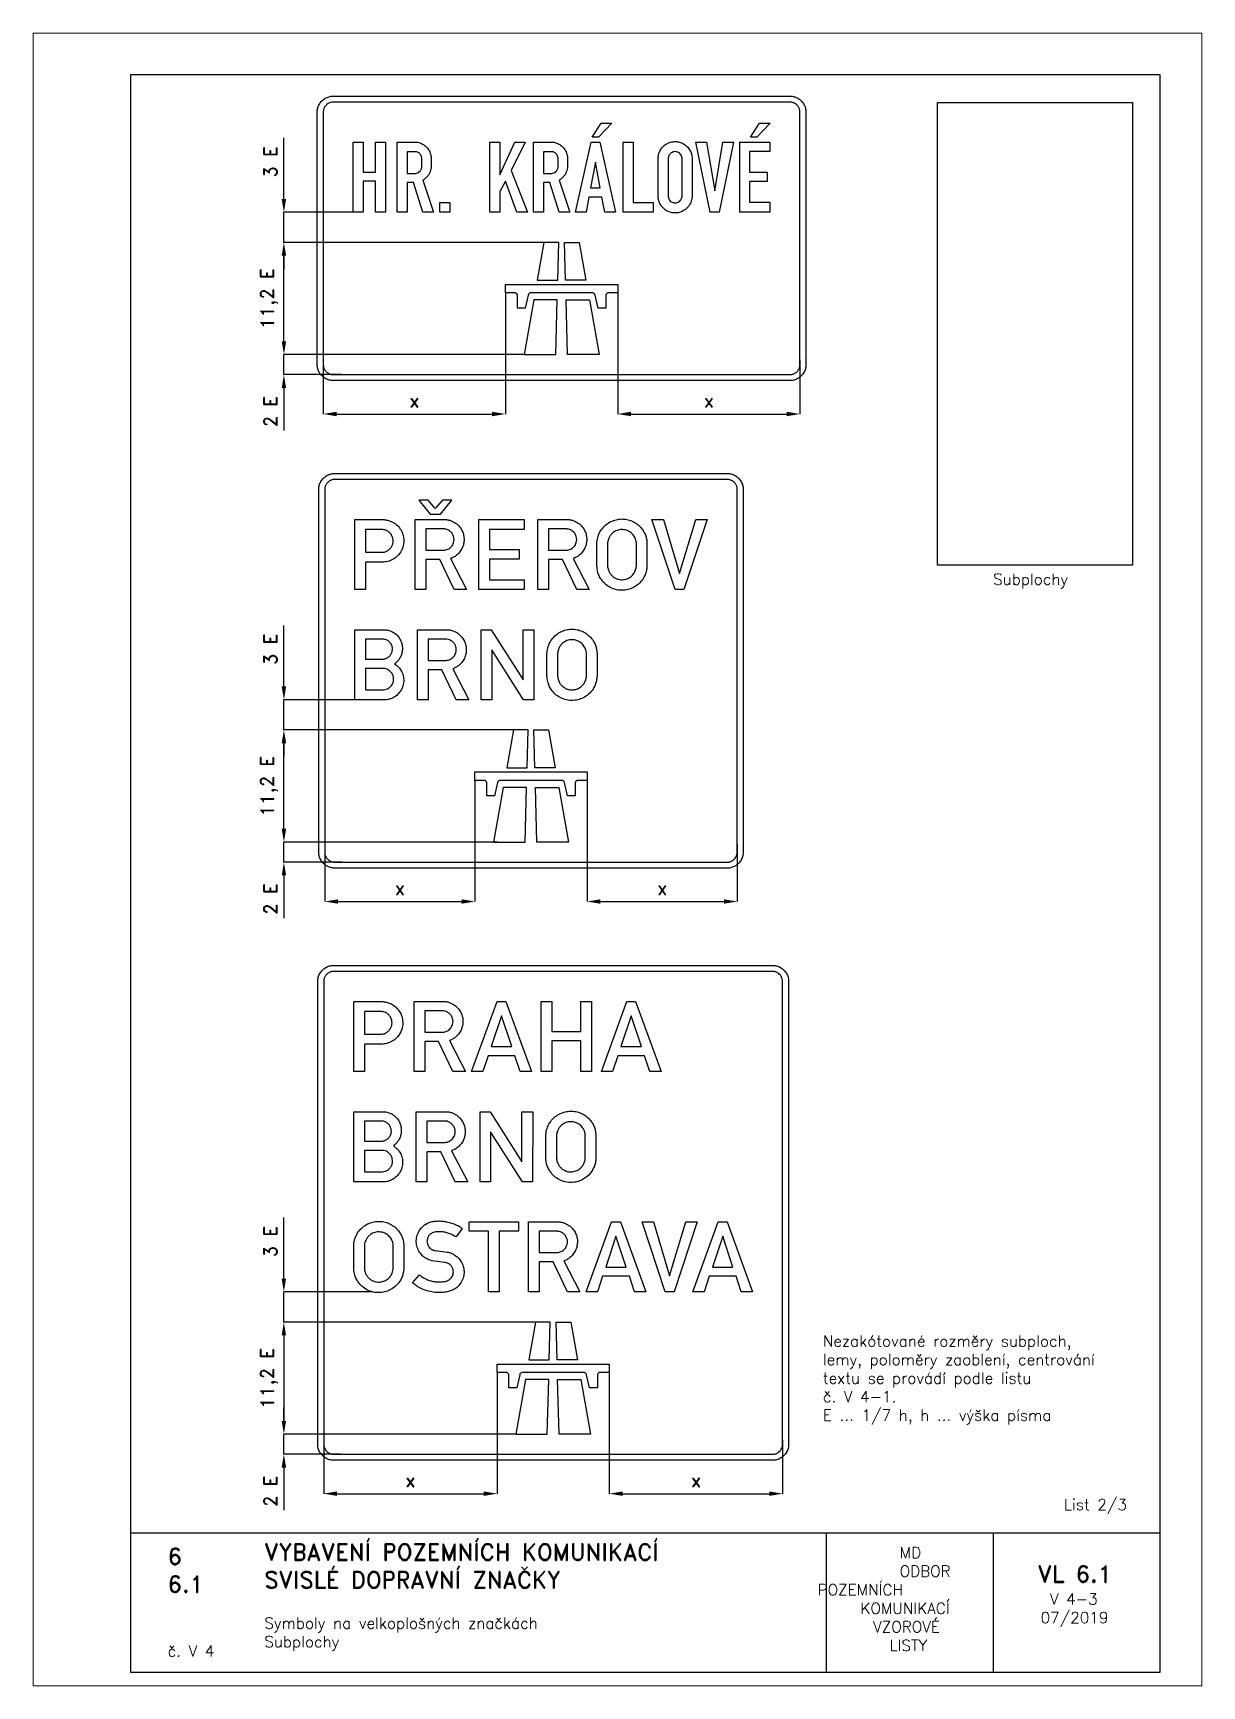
# Paper-space layout 'V4-3-Subplochy-dálnice-2' of a CAD drawing. Header units: millimetres. Extents: x 0 to 210, y 0 to 297.
# The model-space entities are those that its viewports show. They can reach past a viewport. Long polylines and large blocks are cut down to what shows.
import ezdxf

# ---------------------------------------------------------------- set-up
doc = ezdxf.new("R2010")
doc.units = ezdxf.units.MM
doc.header["$LTSCALE"] = 5
for name, color, linetype in [('Kóty', 2, 'Continuous'), ('Rozpiska', 7, 'Continuous'), ('Značka', 7, 'Continuous')]:
    doc.layers.add(name, color=color, linetype=linetype)
doc.layers.add('Rámeček', color=6, linetype='Continuous', plot=False)
doc.styles.get("Standard").update_dxf_attribs({"font": 'romand.shx', "height": 60})
doc.dimstyles.get("Standard").update_dxf_attribs({"dimtxt": 60, "dimasz": 60, "dimexe": 0.18, "dimexo": 0.0625, "dimgap": 30, "dimtad": 1, "dimdec": 0, "dimzin": 0, "dimdsep": 46, "dimtxsty": 'Standard', "dimcen": 0.09, "dimadec": 0, "dimazin": 0, "dimtfac": 1, "dimtdec": 0, "dimtofl": 0, "dimtmove": 0, "dimatfit": 3, "dimfxl": 1, "dimtolj": 1, "dimtzin": 0, "dimarcsym": 0})
picture_1 = doc.add_image_def('image2.png', size_in_pixel=(414, 982))

psp = doc.layouts.new('V4-3-Subplochy-dálnice-2')

# ---------------------------------------------------------------- texts
at = {"layer": 'Rozpiska', "color": 7, "attachment_point": 1}
for s, width, heights, insert, char_height in [('Subplochy', 16.1319, [0], (172.5, 199.86), 2), ('{\\C256;Nezakótované rozměry subploch, \\Plemy, poloměry zaoblení, centrování\\H1.83333x; \\H0.54545x;\\Ptextu se provádí podle listu\\H1.55556x; \\H0.64286x;\\Pč. V 4-1.\\H1.64815x; \\H0.60674x;\\P\\pt162;}E ... 1/7 h, h ... výška písma{\\H1.80776x; }', 60.0579, [0], (141.9, 62.98), 2), ('List 2/3', 13.9221, [0], (185.21, 33.59), 2), ('6', 149.0422, [0], (24.17, 24.77), 3), ('{\\C6;VYBAVENÍ POZEMNÍCH KOMUNIKACÍ\\P}SVISLÉ DOPRAVNÍ ZNAČKY{\\H1.34524x; }', 149.0422, [0], (41.56, 25.56), 3), ('\\pi14.7414;{\\C6;MD\\P\\pi2.36044;}ODBOR POZEMNÍCH{\\H1.57143x; }\\P\\pi7.69378;KOMUNIKACÍ{\\H1.5x; }\\P\\pi9.97949;{\\C6;VZOROVÉ\\H1.47619x; \\H0.67742x;\\P\\pi12.93187;LISTY\\H1.26984x; }', 33.1018, [0], (140.95, 24.95), 2), ('\\pi1.00853;{\\H1.5x;\\C6;VL 6.1\\P\\pi3.19899;\\H0.66667x;V 4-3\\H1.66666x; \\H0.6x;\\P\\pi1.53231;07/2019\\H1.80159x; }', 16.0171, [0], (179.49, 21.61), 2), ('6.1', 149.0422, [0], (24.17, 19.78), 3), ('{\\C6;Symboly na velkoplošných značkách\\P}Subplochy{\\H1.83333x; }', 149.0422, [0], (41.56, 12.29), 2), ('{\\C6;č. V 4}', 16.1027, [2.67], (24.17, 7.28), 2)]:
    psp.add_mtext_dynamic_manual_height_columns(s, width=width, gutter_width=100, heights=heights, dxfattribs=dict(at, insert=insert, char_height=char_height))

msp = doc.modelspace()

# ---------------------------------------------------------------- texts
at = {"layer": 'Kóty', "char_height": 60, "attachment_point": 5, "rotation": 90}
for s, insert in [('\\A1;2 E', (9686.2, 4443.3)), ('\\A1;2 E', (9686, 2253.3)), ('\\A1;3 E', (9686, 715.1)), ('\\A1;2 E', (9686, -406.7))]:
    msp.add_mtext(s, dxfattribs=dict(at, insert=insert))

# ---------------------------------------------------------------- blocks, each defined once
blk = doc.blocks.new('*D8')
at = {"layer": 'Defpoints', "color": 0, "transparency": 16777216}
for p in [(10741.5, 4976.2), (9923, 4675.8), (10741.5, 4432)]:
    blk.add_point(p, dxfattribs=at)
at = {"layer": 'Kóty', "color": 0, "lineweight": -2, "transparency": 16777216}
for p, q in [((10741.5, 4976.1), (10741.5, 4431.8)), ((9923, 4675.7), (9923, 4431.8)), ((9983, 4432), (10681.5, 4432))]:
    blk.add_line(p, q, dxfattribs=at)
at = {"layer": 'Kóty', "color": 0, "transparency": 16777216}
for points in [[(9983, 4442), (9983, 4422), (9923, 4432)], [(10681.5, 4442), (10681.5, 4422), (10741.5, 4432)]]:
    blk.add_solid(points, dxfattribs=at)
at = {"layer": 'Kóty', "color": 0, "transparency": 16777216, "insert": (10332.2, 4492), "char_height": 60, "attachment_point": 5}
blk.add_mtext('\\A1;x', dxfattribs=at)
blk = doc.blocks.new('*D9')
at = {"layer": 'Defpoints', "color": 0, "transparency": 16777216}
for p in [(11245.5, 4976.2), (12064, 4675.6), (12064, 4432)]:
    blk.add_point(p, dxfattribs=at)
at = {"layer": 'Kóty', "color": 0, "lineweight": -2, "transparency": 16777216}
for p, q in [((11245.5, 4976.1), (11245.5, 4431.8)), ((12064, 4675.5), (12064, 4431.8)), ((11305.5, 4432), (12004, 4432))]:
    blk.add_line(p, q, dxfattribs=at)
at = {"layer": 'Kóty', "color": 0, "transparency": 16777216}
for points in [[(11305.5, 4442), (11305.5, 4422), (11245.5, 4432)], [(12004, 4442), (12004, 4422), (12064, 4432)]]:
    blk.add_solid(points, dxfattribs=at)
at = {"layer": 'Kóty', "color": 0, "transparency": 16777216, "insert": (11654.8, 4492), "char_height": 60, "attachment_point": 5}
blk.add_mtext('\\A1;x', dxfattribs=at)
blk = doc.blocks.new('*D10')
at = {"layer": 'Defpoints', "color": 0, "transparency": 16777216}
for p in [(10604, 2786.2), (9929.8, 2480.2), (10604, 2242)]:
    blk.add_point(p, dxfattribs=at)
at = {"layer": 'Kóty', "color": 0, "lineweight": -2, "transparency": 16777216}
for p, q in [((10604, 2786.1), (10604, 2241.8)), ((9929.8, 2480.1), (9929.8, 2241.8)), ((9989.8, 2242), (10544, 2242))]:
    blk.add_line(p, q, dxfattribs=at)
at = {"layer": 'Kóty', "color": 0, "transparency": 16777216}
for points in [[(9989.8, 2252), (9989.8, 2232), (9929.8, 2242)], [(10544, 2252), (10544, 2232), (10604, 2242)]]:
    blk.add_solid(points, dxfattribs=at)
at = {"layer": 'Kóty', "color": 0, "transparency": 16777216, "insert": (10266.9, 2302), "char_height": 60, "attachment_point": 5}
blk.add_mtext('\\A1;x', dxfattribs=at)
blk = doc.blocks.new('*D11')
at = {"layer": 'Defpoints', "color": 0, "transparency": 16777216}
for p in [(11108, 2786.2), (11782.2, 2499.3), (11782.2, 2242)]:
    blk.add_point(p, dxfattribs=at)
at = {"layer": 'Kóty', "color": 0, "lineweight": -2, "transparency": 16777216}
for p, q in [((11108, 2786.1), (11108, 2241.8)), ((11782.2, 2499.3), (11782.2, 2241.8)), ((11168, 2242), (11722.2, 2242))]:
    blk.add_line(p, q, dxfattribs=at)
at = {"layer": 'Kóty', "color": 0, "transparency": 16777216}
for points in [[(11168, 2252), (11168, 2232), (11108, 2242)], [(11722.2, 2252), (11722.2, 2232), (11782.2, 2242)]]:
    blk.add_solid(points, dxfattribs=at)
at = {"layer": 'Kóty', "color": 0, "transparency": 16777216, "insert": (11445.1, 2302), "char_height": 60, "attachment_point": 5}
blk.add_mtext('\\A1;x', dxfattribs=at)
blk = doc.blocks.new('*D12')
at = {"layer": 'Defpoints', "color": 0, "transparency": 16777216}
for p in [(10703.5, 126.2), (9925, -168.5), (10703.5, -418)]:
    blk.add_point(p, dxfattribs=at)
at = {"layer": 'Kóty', "color": 0, "lineweight": -2, "transparency": 16777216}
for p, q in [((10703.5, 126.1), (10703.5, -418.2)), ((9925, -168.6), (9925, -418.2)), ((9985, -418), (10643.5, -418))]:
    blk.add_line(p, q, dxfattribs=at)
at = {"layer": 'Kóty', "color": 0, "transparency": 16777216}
for points in [[(9985, -408), (9985, -428), (9925, -418)], [(10643.5, -408), (10643.5, -428), (10703.5, -418)]]:
    blk.add_solid(points, dxfattribs=at)
at = {"layer": 'Kóty', "color": 0, "transparency": 16777216, "insert": (10314.2, -358), "char_height": 60, "attachment_point": 5}
blk.add_mtext('\\A1;x', dxfattribs=at)
blk = doc.blocks.new('*D13')
at = {"layer": 'Defpoints', "color": 0, "transparency": 16777216}
for p in [(11207.5, 126.2), (11986, -175.8), (11986, -418)]:
    blk.add_point(p, dxfattribs=at)
at = {"layer": 'Kóty', "color": 0, "lineweight": -2, "transparency": 16777216}
for p, q in [((11207.5, 126.1), (11207.5, -418.2)), ((11986, -175.9), (11986, -418.2)), ((11267.5, -418), (11926, -418))]:
    blk.add_line(p, q, dxfattribs=at)
at = {"layer": 'Kóty', "color": 0, "transparency": 16777216}
for points in [[(11267.5, -408), (11267.5, -428), (11207.5, -418)], [(11926, -408), (11926, -428), (11986, -418)]]:
    blk.add_solid(points, dxfattribs=at)
at = {"layer": 'Kóty', "color": 0, "transparency": 16777216, "insert": (11596.8, -358), "char_height": 60, "attachment_point": 5}
blk.add_mtext('\\A1;x', dxfattribs=at)
blk = doc.blocks.new('*D16')
at = {"layer": 'Defpoints', "color": 0, "transparency": 16777216}
for p in [(9746.2, 5338), (10078.3, 5338), (10914.3, 5203)]:
    blk.add_point(p, dxfattribs=at)
at = {"layer": 'Kóty', "color": 0, "lineweight": -2, "transparency": 16777216}
for p, q in [((9746.2, 5398), (9746.2, 5672.3)), ((10078.3, 5338), (9746, 5338)), ((10914.2, 5203), (9746, 5203)), ((9746.2, 5143), (9746.2, 5083))]:
    blk.add_line(p, q, dxfattribs=at)
at = {"layer": 'Kóty', "color": 0, "transparency": 16777216}
for points in [[(9736.2, 5398), (9756.2, 5398), (9746.2, 5338)], [(9736.2, 5143), (9756.2, 5143), (9746.2, 5203)]]:
    blk.add_solid(points, dxfattribs=at)
at = {"layer": 'Kóty', "color": 0, "transparency": 16777216, "insert": (9686.2, 5565.1), "char_height": 60, "attachment_point": 5, "rotation": 90}
blk.add_mtext('\\A1;3 E', dxfattribs=at)
blk = doc.blocks.new('*D17')
at = {"layer": 'Defpoints', "color": 0, "transparency": 16777216}
for p in [(9746.2, 5203), (10914.3, 5203), (10825.5, 4699)]:
    blk.add_point(p, dxfattribs=at)
at = {"layer": 'Kóty', "color": 0, "lineweight": -2, "transparency": 16777216}
for p, q in [((10914.3, 5203), (9746, 5203)), ((9746.2, 4759), (9746.2, 5143)), ((10825.4, 4699), (9746, 4699))]:
    blk.add_line(p, q, dxfattribs=at)
at = {"layer": 'Kóty', "color": 0, "transparency": 16777216}
for points in [[(9736.2, 5143), (9756.2, 5143), (9746.2, 5203)], [(9736.2, 4759), (9756.2, 4759), (9746.2, 4699)]]:
    blk.add_solid(points, dxfattribs=at)
at = {"layer": 'Kóty', "color": 0, "transparency": 16777216, "insert": (9680.5, 4951), "char_height": 60, "attachment_point": 5, "rotation": 90}
blk.add_mtext('\\A1;11,2 E', dxfattribs=at)
blk = doc.blocks.new('*D18')
at = {"layer": 'Defpoints', "color": 0, "transparency": 16777216}
for p in [(9746.2, 3148), (10085.2, 3148), (10797.3, 3013)]:
    blk.add_point(p, dxfattribs=at)
at = {"layer": 'Kóty', "color": 0, "lineweight": -2, "transparency": 16777216}
for p, q in [((9746.2, 3208), (9746.2, 3482.3)), ((10085.1, 3148), (9746, 3148)), ((10797.2, 3013), (9746, 3013)), ((9746.2, 2953), (9746.2, 2893))]:
    blk.add_line(p, q, dxfattribs=at)
at = {"layer": 'Kóty', "color": 0, "transparency": 16777216}
for points in [[(9736.2, 3208), (9756.2, 3208), (9746.2, 3148)], [(9736.2, 2953), (9756.2, 2953), (9746.2, 3013)]]:
    blk.add_solid(points, dxfattribs=at)
at = {"layer": 'Kóty', "color": 0, "transparency": 16777216, "insert": (9686.2, 3375.1), "char_height": 60, "attachment_point": 5, "rotation": 90}
blk.add_mtext('\\A1;3 E', dxfattribs=at)
blk = doc.blocks.new('*D19')
at = {"layer": 'Defpoints', "color": 0, "transparency": 16777216}
for p in [(9746.2, 3013), (10797.3, 3013), (10708.3, 2509)]:
    blk.add_point(p, dxfattribs=at)
at = {"layer": 'Kóty', "color": 0, "lineweight": -2, "transparency": 16777216}
for p, q in [((10797.2, 3013), (9746, 3013)), ((9746.2, 2569), (9746.2, 2953)), ((10708.3, 2509), (9746, 2509))]:
    blk.add_line(p, q, dxfattribs=at)
at = {"layer": 'Kóty', "color": 0, "transparency": 16777216}
for points in [[(9736.2, 2953), (9756.2, 2953), (9746.2, 3013)], [(9736.2, 2569), (9756.2, 2569), (9746.2, 2509)]]:
    blk.add_solid(points, dxfattribs=at)
at = {"layer": 'Kóty', "color": 0, "transparency": 16777216, "insert": (9680.5, 2761), "char_height": 60, "attachment_point": 5, "rotation": 90}
blk.add_mtext('\\A1;11,2 E', dxfattribs=at)
blk = doc.blocks.new('*D20')
at = {"layer": 'Defpoints', "color": 0, "transparency": 16777216}
for p in [(10896.6, 353), (9746, -151), (10787.5, -151)]:
    blk.add_point(p, dxfattribs=at)
at = {"layer": 'Kóty', "color": 0, "lineweight": -2, "transparency": 16777216}
for p, q in [((10896.5, 353), (9745.8, 353)), ((9746, 293), (9746, -91)), ((10787.4, -151), (9745.8, -151))]:
    blk.add_line(p, q, dxfattribs=at)
at = {"layer": 'Kóty', "color": 0, "transparency": 16777216}
for points in [[(9736, 293), (9756, 293), (9746, 353)], [(9736, -91), (9756, -91), (9746, -151)]]:
    blk.add_solid(points, dxfattribs=at)
at = {"layer": 'Kóty', "color": 0, "transparency": 16777216, "insert": (9680.3, 101), "char_height": 60, "attachment_point": 5, "rotation": 90}
blk.add_mtext('\\A1;11,2 E', dxfattribs=at)

# ---------------------------------------------------------------- dimensions: what is measured, and where the dimension line sits
at = {"layer": 'Kóty'}
for base, p1, p2, text, picture, middle in [((9746.2, 5338), (10914.3, 5203), (10078.3, 5338), '3 E', '*D16', (9686.2, 5565.1)), ((9746.2, 5203), (10825.5, 4699), (10914.3, 5203), '11,2 E', '*D17', (9680.5, 4951)), ((9746.2, 3148), (10797.3, 3013), (10085.2, 3148), '3 E', '*D18', (9686.2, 3375.1)), ((9746.2, 3013), (10708.3, 2509), (10797.3, 3013), '11,2 E', '*D19', (9680.5, 2761)), ((9746, -151), (10896.6, 353), (10787.5, -151), '11,2 E', '*D20', (9680.3, 101))]:
    dim = msp.add_linear_dim(base=base, p1=p1, p2=p2, angle=90, text=text, dimstyle='Standard', dxfattribs=at)
    dim.commit()
    dim.dimension.update_dxf_attribs({"geometry": picture, "text_midpoint": middle})
for base, p1, p2, picture, middle in [((10741.5, 4432), (9923, 4675.8), (10741.5, 4976.2), '*D8', (10332.2, 4492)), ((12064, 4432), (11245.5, 4976.2), (12064, 4675.6), '*D9', (11654.8, 4492)), ((10604, 2242), (9929.8, 2480.2), (10604, 2786.2), '*D10', (10266.9, 2302)), ((11782.2, 2242), (11108, 2786.2), (11782.2, 2499.3), '*D11', (11445.1, 2302)), ((10703.5, -418), (9925, -168.5), (10703.5, 126.2), '*D12', (10314.2, -358)), ((11986, -418), (11207.5, 126.2), (11986, -175.8), '*D13', (11596.8, -358))]:
    dim = msp.add_linear_dim(base=base, p1=p1, p2=p2, text='x', dimstyle='Standard', dxfattribs=at)
    dim.commit()
    dim.dimension.update_dxf_attribs({"geometry": picture, "text_midpoint": middle})

# ---------------------------------------------------------------- linework, layer by layer
at = {"layer": 'Kóty'}
for p, q in [((9746.2, 4759), (9746.2, 4819)), ((10825.4, 4699), (9746, 4699)), ((10002.9, 4609), (9746, 4609)), ((9746.2, 4549), (9746.2, 4357.9)), ((9746.2, 2569), (9746.2, 2629)), ((10708.3, 2509), (9746, 2509)), ((10007.2, 2419), (9746, 2419)), ((9746, 2359), (9746, 2167.9)), ((9746, 548), (9746, 822.3)), ((10143.5, 488), (9745.8, 488)), ((10896.5, 353), (9745.8, 353)), ((9746, 293), (9746, 233)), ((9746, -91), (9746, -31)), ((10787.5, -151), (9745.8, -151)), ((9998.7, -241), (9745.8, -241)), ((9746, -301), (9746, -492.1))]:
    msp.add_line(p, q, dxfattribs=at)
for points in [[(9746.2, 5203), (9746.2, 5338)], [(9746, 4609), (9746.2, 4699)], [(9746.2, 3013), (9746.2, 3148)], [(9746.2, 2419), (9746.2, 2509)], [(9746, 353), (9746, 488)], [(9746, -241), (9746, -151)]]:
    msp.add_lwpolyline(points, dxfattribs=at)
for points in [[(9736.2, 4759), (9756.2, 4759), (9746.2, 4699)], [(9736.2, 4549), (9756.2, 4549), (9746.2, 4609)], [(9736.2, 2569), (9756.2, 2569), (9746.2, 2509)], [(9736.2, 2359), (9756.2, 2359), (9746.2, 2419)], [(9736, 548), (9756, 548), (9746, 488)], [(9736, 293), (9756, 293), (9746, 353)], [(9736, -91), (9756, -91), (9746, -151)], [(9736, -301), (9756, -301), (9746, -241)]]:
    msp.add_solid(points, dxfattribs=at)
at = {"layer": 'Značka', "color": 3}
for points in [[(9968, 4582), (9967.7, 4582), (9967.4, 4582, -0.032242), (9958.1, 4582.6, -0.035379), (9949, 4584.6, -0.036232), (9940.2, 4587.5, -0.034457), (9931.8, 4591.7, -0.033773), (9924.1, 4596.9, -0.034125), (9917.1, 4603.1, -0.034181), (9910.9, 4610.1, -0.034223), (9905.7, 4617.8, -0.034044), (9901.6, 4626.2, -0.033373), (9898.5, 4635, -0.034142), (9896.6, 4644.1, -0.036732), (9896, 4653.4), (9896, 4653.7), (9896, 4654), (9896, 5788), (9896, 5788.3), (9896, 5788.6, -0.032167), (9896.7, 5797.9, -0.035413), (9898.5, 5807, -0.036257), (9901.5, 5815.8, -0.034434), (9905.7, 5824.2, -0.033752), (9910.9, 5831.9, -0.034082), (9917.1, 5838.9, -0.034253), (9924.1, 5845.1, -0.034216), (9931.8, 5850.3, -0.034103), (9940.2, 5854.4, -0.033398), (9949, 5857.4, -0.034082), (9958.1, 5859.4, -0.036812), (9967.4, 5860), (9967.7, 5860), (9968, 5860), (12019, 5860), (12019.3, 5860), (12019.6, 5860, -0.032245), (12028.9, 5859.4, -0.035362), (12038, 5857.4, -0.036208), (12046.8, 5854.5, -0.034434), (12055.2, 5850.3, -0.033817), (12062.9, 5845.1, -0.034141), (12069.9, 5838.9, -0.034202), (12076.1, 5831.9, -0.034201), (12081.3, 5824.2, -0.034115), (12085.4, 5815.8, -0.033398), (12088.5, 5807, -0.034091), (12090.4, 5797.9, -0.036811), (12091, 5788.6), (12091, 5788.3), (12091, 5788), (12091, 4654), (12091, 4653.7), (12091, 4653.4, -0.032245), (12090.4, 4644.1, -0.035362), (12088.5, 4635, -0.036208), (12085.5, 4626.2, -0.034434), (12081.3, 4617.8, -0.033817), (12076.1, 4610.1, -0.034141), (12069.9, 4603.1, -0.034202), (12062.9, 4596.9, -0.034201), (12055.2, 4591.7, -0.034115), (12046.8, 4587.6, -0.033398), (12038, 4584.6, -0.034091), (12028.9, 4582.6, -0.036811), (12019.6, 4582), (12019.3, 4582), (12019, 4582), (9968, 4582)], [(9968, 4582), (9967.7, 4582), (9967.4, 4582, -0.032242), (9958.1, 4582.6, -0.035379), (9949, 4584.6, -0.036232), (9940.2, 4587.5, -0.034457), (9931.8, 4591.7, -0.033773), (9924.1, 4596.9, -0.034125), (9917.1, 4603.1, -0.034181), (9910.9, 4610.1, -0.034223), (9905.7, 4617.8, -0.034044), (9901.6, 4626.2, -0.033373), (9898.5, 4635, -0.034142), (9896.6, 4644.1, -0.036732), (9896, 4653.4), (9896, 4653.7), (9896, 4654), (9896, 5788), (9896, 5788.3), (9896, 5788.6, -0.032167), (9896.7, 5797.9, -0.035413), (9898.5, 5807, -0.036257), (9901.5, 5815.8, -0.034434), (9905.7, 5824.2, -0.033752), (9910.9, 5831.9, -0.034082), (9917.1, 5838.9, -0.034253), (9924.1, 5845.1, -0.034216), (9931.8, 5850.3, -0.034103), (9940.2, 5854.4, -0.033398), (9949, 5857.4, -0.034082), (9958.1, 5859.4, -0.036812), (9967.4, 5860), (9967.7, 5860), (9968, 5860), (12019, 5860), (12019.3, 5860), (12019.6, 5860, -0.032245), (12028.9, 5859.4, -0.035362), (12038, 5857.4, -0.036208), (12046.8, 5854.5, -0.034434), (12055.2, 5850.3, -0.033817), (12062.9, 5845.1, -0.034141), (12069.9, 5838.9, -0.034202), (12076.1, 5831.9, -0.034201), (12081.3, 5824.2, -0.034115), (12085.4, 5815.8, -0.033398), (12088.5, 5807, -0.034091), (12090.4, 5797.9, -0.036811), (12091, 5788.6), (12091, 5788.3), (12091, 5788), (12091, 4654), (12091, 4653.7), (12091, 4653.4, -0.032245), (12090.4, 4644.1, -0.035362), (12088.5, 4635, -0.036208), (12085.5, 4626.2, -0.034434), (12081.3, 4617.8, -0.033817), (12076.1, 4610.1, -0.034141), (12069.9, 4603.1, -0.034202), (12062.9, 4596.9, -0.034201), (12055.2, 4591.7, -0.034115), (12046.8, 4587.6, -0.033398), (12038, 4584.6, -0.034091), (12028.9, 4582.6, -0.036811), (12019.6, 4582), (12019.3, 4582), (12019, 4582), (9968, 4582)], [(9968, 4609), (12019, 4609), (12019.2, 4609), (12019.4, 4609, 0.032122), (12025.2, 4609.4, 0.035382), (12030.9, 4610.6, 0.036159), (12036.4, 4612.5, 0.034419), (12041.6, 4615.1, 0.033711), (12046.5, 4618.3, 0.034078), (12050.8, 4622.2, 0.034178), (12054.7, 4626.6, 0.034277), (12057.9, 4631.4, 0.034038), (12060.5, 4636.6, 0.033314), (12062.4, 4642.1, 0.034044), (12063.6, 4647.8, 0.036751), (12064, 4653.6), (12064, 4653.8), (12064, 4654), (12064, 5788), (12064, 5788.2), (12064, 5788.4, 0.032122), (12063.6, 5794.2, 0.035382), (12062.4, 5799.9, 0.036159), (12060.5, 5805.4, 0.034419), (12057.9, 5810.6, 0.033711), (12054.7, 5815.4, 0.034078), (12050.8, 5819.8, 0.034178), (12046.5, 5823.7, 0.034277), (12041.6, 5826.9, 0.034038), (12036.4, 5829.5, 0.033314), (12030.9, 5831.4, 0.034044), (12025.2, 5832.6, 0.036751), (12019.4, 5833), (12019.2, 5833), (12019, 5833), (9968, 5833), (9967.8, 5833), (9967.7, 5833), (9961.8, 5832.6), (9956.1, 5831.4), (9950.6, 5829.5), (9945.4, 5826.9), (9940.5, 5823.7), (9936.2, 5819.8, 0.034211), (9932.3, 5815.4, 0.034241), (9929.1, 5810.6, 0.034001), (9926.5, 5805.4, 0.033393), (9924.6, 5799.9, 0.034126), (9923.4, 5794.2, 0.03671), (9923, 5788.4), (9923, 5788.2), (9923, 5788), (9923, 4654), (9923, 4653.8), (9923, 4653.6, 0.032163), (9923.4, 4647.8, 0.035464), (9924.6, 4642.1, 0.036279), (9926.5, 4636.6, 0.034419), (9929.1, 4631.4, 0.033711), (9932.3, 4626.6, 0.034078), (9936.2, 4622.2, 0.034207), (9940.5, 4618.3, 0.034252), (9945.4, 4615.1, 0.034076), (9950.6, 4612.5, 0.033326), (9956.1, 4610.6, 0.034047), (9961.8, 4609.4, 0.036747), (9967.7, 4609), (9967.8, 4609), (9968, 4609)], [(10255.4, 5338), (10255.4, 5653), (10338, 5653), (10340.1, 5653), (10342.3, 5652.9, -0.08377), (10360.4, 5648.9, -0.068633), (10376.7, 5639.6, -0.068521), (10391.2, 5626, -0.072067), (10401.2, 5609.3, -0.037624), (10404.9, 5599.1, -0.03031), (10407.2, 5588.6), (10407.4, 5587.1), (10407.6, 5585.6), (10407.6, 5542.5), (10407.4, 5540.6), (10407.2, 5538.8, -0.034719), (10404.6, 5526, -0.048212), (10399.9, 5513.8, -0.049778), (10393.6, 5503.1, -0.044991), (10385.3, 5493.7, -0.027356), (10379.4, 5488.5, -0.027218), (10373, 5484), (10371.4, 5483), (10369.8, 5482), (10418.8, 5338), (10370.7, 5338), (10328.5, 5472.7), (10300.5, 5472.7), (10300.5, 5338), (10255.4, 5338)], [(10867.5, 5338), (10867.5, 5653), (10950.1, 5653), (10952.3, 5653), (10954.4, 5652.9, -0.083774), (10972.5, 5648.9, -0.068639), (10988.9, 5639.6, -0.068513), (11003.3, 5626, -0.072077), (11013.3, 5609.3, -0.037581), (11017, 5599.1, -0.030332), (11019.3, 5588.6), (11019.5, 5587.1), (11019.8, 5585.6), (11019.8, 5542.5), (11019.5, 5540.6), (11019.3, 5538.8, -0.034701), (11016.7, 5526, -0.048177), (11012, 5513.8, -0.049744), (11005.7, 5503.1, -0.044961), (10997.4, 5493.7, -0.027356), (10991.5, 5488.5, -0.027182), (10985.1, 5484), (10983.5, 5483), (10981.9, 5482), (11030.9, 5338), (10982.9, 5338), (10940.6, 5472.7), (10912.7, 5472.7), (10912.7, 5338), (10867.5, 5338)], [(11427.1, 5582.4), (11427.2, 5583.7), (11427.3, 5585, -0.051756), (11430.4, 5601.6, -0.060108), (11437.2, 5617.2, -0.071651), (11448.9, 5632.9, -0.067952), (11464.4, 5644.9, -0.054455), (11478.6, 5651.6, -0.054183), (11493.9, 5655.1, -0.065518), (11513.2, 5655.2, -0.068225), (11531.7, 5650.2, -0.076806), (11550.5, 5639.4, -0.070488), (11565.4, 5623.4, -0.068143), (11575.3, 5605.7, -0.084724), (11579.4, 5586.2), (11579.5, 5584.9), (11579.5, 5583.5), (11579.5, 5408.6), (11579.4, 5407.2, -0.002367), (11579.3, 5405.8, -0.03775), (11576.9, 5392.4, -0.04658), (11572.3, 5379.5, -0.08655), (11558.6, 5358.9, -0.087924), (11538.8, 5344, -0.067434), (11521.7, 5337.3, -0.062807), (11503.4, 5335.1, -0.062148), (11484.9, 5337.2, -0.066139), (11467.5, 5343.8, -0.060306), (11453.6, 5353.2, -0.055667), (11442.2, 5365.7, -0.060073), (11433, 5381.1, -0.070808), (11428.1, 5398.1, -0.015056), (11427.6, 5402.4, -0.007287), (11427.2, 5406.7), (11427.1, 5407.9), (11427.1, 5409), (11427.1, 5582.4)], [(10300.5, 5610.4), (10300.5, 5512.3), (10334.9, 5512.3), (10336.1, 5512.3), (10337.3, 5512.4, 0.08957), (10347.3, 5515, 0.095737), (10355.8, 5521, 0.060606), (10359.9, 5526, 0.045322), (10363, 5531.8, 0.03138), (10364.5, 5535.9, 0.044397), (10365.3, 5540.2), (10365.4, 5541.3), (10365.5, 5542.4), (10365.5, 5580.1), (10365.4, 5581.1), (10365.3, 5582.1, 0.033237), (10364.4, 5587.4, 0.044562), (10362.7, 5592.4, 0.062895), (10359.3, 5598.4, 0.060979), (10354.5, 5603.4, 0.053269), (10349.5, 5606.8, 0.052891), (10343.9, 5609.1), (10340.3, 5610), (10336.6, 5610.4), (10335.3, 5610.4), (10334, 5610.4), (10300.5, 5610.4)], [(10912.7, 5610.4), (10912.7, 5512.3), (10947, 5512.3), (10948.2, 5512.3), (10949.4, 5512.4, 0.08957), (10959.4, 5515, 0.095748), (10967.9, 5521, 0.060637), (10972, 5526, 0.045288), (10975.1, 5531.8, 0.031434), (10976.6, 5535.9, 0.044452), (10977.4, 5540.2), (10977.5, 5541.3), (10977.6, 5542.4), (10977.6, 5580.1), (10977.5, 5581.1), (10977.4, 5582.1, 0.033282), (10976.5, 5587.4, 0.044519), (10974.8, 5592.4, 0.062834), (10971.4, 5598.4, 0.060929), (10966.6, 5603.4, 0.05329), (10961.6, 5606.8, 0.052878), (10956, 5609.1), (10952.4, 5610), (10948.7, 5610.4), (10947.4, 5610.4), (10946.1, 5610.4), (10912.7, 5610.4)], [(11472.1, 5580), (11472.1, 5411.4), (11472.2, 5410.3), (11472.4, 5409.2, 0.058166), (11474.3, 5400.5, 0.077049), (11478.5, 5392.6, 0.089846), (11485.3, 5385.6, 0.08604), (11494.2, 5381.4, 0.085455), (11503.9, 5380, 0.083483), (11513.6, 5381.9, 0.074165), (11521.4, 5386, 0.07363), (11527.7, 5392.1, 0.055009), (11531.2, 5397.7, 0.052798), (11533.5, 5403.9, 0.024145), (11534.1, 5406.6, 0.028078), (11534.4, 5409.4, 0.008491), (11534.4, 5410.5, 0.002832), (11534.5, 5411.5), (11534.5, 5580.4), (11534.4, 5581.6), (11534.3, 5582.8, 0.056531), (11532.7, 5590, 0.065575), (11529.4, 5596.6, 0.089002), (11522.8, 5603.9, 0.083859), (11514, 5608.6, 0.086323), (11503.9, 5610.6, 0.086441), (11493.7, 5609, 0.077548), (11485.5, 5605.1, 0.081715), (11478.9, 5598.8, 0.055715), (11475.6, 5593.5, 0.047306), (11473.4, 5587.6, 0.022322), (11472.7, 5584.8, 0.025943), (11472.3, 5581.9, 0.007267), (11472.2, 5580.9), (11472.1, 5580)], [(11143.6, 4966.4), (11143.4, 4967), (11143.2, 4967.5, 0.04782), (11142.4, 4969.6, 0.048231), (11141.1, 4971.5, 0.059717), (11139.1, 4973.5, 0.058445), (11136.7, 4975, 0.047987), (11134.6, 4975.8, 0.052309), (11132.4, 4976.1), (11131.8, 4976.2), (11131.3, 4976.2), (10855.7, 4976.2), (10855.2, 4976.2), (10854.6, 4976.1, 0.047694), (10852.4, 4975.8, 0.04803), (10850.3, 4975, 0.059726), (10847.9, 4973.5, 0.058388), (10845.9, 4971.5, 0.048194), (10844.6, 4969.6, 0.052497), (10843.8, 4967.5), (10843.6, 4967), (10843.4, 4966.4), (10829.7, 4906.9), (10795, 4906.9), (10795, 4963.6), (10795, 4964.3), (10795, 4964.9, 0.05554), (10794.5, 4967.5, 0.056174), (10793.4, 4969.9, 0.069732), (10791.4, 4972.5, 0.068421), (10788.8, 4974.5, 0.056547), (10786.3, 4975.6, 0.061087), (10783.8, 4976.1), (10783.1, 4976.2), (10782.5, 4976.2), (10741.5, 4976.2), (10741.5, 5014), (11245.5, 5014), (11245.5, 4976.2), (11204.5, 4976.2), (11203.9, 4976.2), (11203.2, 4976.1, 0.055877), (11200.7, 4975.6, 0.05624), (11198.2, 4974.5, 0.069732), (11195.6, 4972.5, 0.068363), (11193.6, 4969.9, 0.056212), (11192.5, 4967.5, 0.061087), (11192, 4964.9, 0.012612), (11192, 4964.3, 0.004439), (11192, 4963.6), (11192, 4906.9), (11157.3, 4906.9), (11143.6, 4966.4)], [(9974.8, 2392), (9974.5, 2392), (9974.2, 2392, -0.032163), (9964.9, 2392.7, -0.03543), (9955.8, 2394.6, -0.036282), (9946.9, 2397.5, -0.034457), (9938.6, 2401.7, -0.033708), (9930.8, 2406.9, -0.034065), (9923.8, 2413.1, -0.034233), (9917.7, 2420.1, -0.034238), (9912.5, 2427.8, -0.034032), (9908.3, 2436.2, -0.033373), (9905.3, 2445, -0.034133), (9903.4, 2454.1, -0.036733), (9902.8, 2463.4), (9902.8, 2463.7), (9902.8, 2464), (9902.8, 4093), (9902.8, 4093.3), (9902.8, 4093.6, -0.032167), (9903.4, 4102.9, -0.035413), (9905.3, 4112, -0.036257), (9908.3, 4120.8, -0.034434), (9912.5, 4129.2, -0.033752), (9917.7, 4136.9, -0.034082), (9923.8, 4143.9, -0.034253), (9930.8, 4150.1, -0.034216), (9938.6, 4155.3, -0.034103), (9946.9, 4159.4, -0.033398), (9955.8, 4162.4, -0.034082), (9964.9, 4164.4, -0.036812), (9974.2, 4165), (9974.5, 4165), (9974.8, 4165), (11737.2, 4165), (11737.5, 4165), (11737.8, 4165, -0.032245), (11747.1, 4164.4, -0.035362), (11756.2, 4162.4, -0.036208), (11765.1, 4159.5, -0.034434), (11773.4, 4155.3, -0.033817), (11781.2, 4150.1, -0.034141), (11788.2, 4143.9, -0.034202), (11794.3, 4136.9, -0.034201), (11799.5, 4129.2, -0.034115), (11803.7, 4120.8, -0.033398), (11806.7, 4112, -0.034091), (11808.6, 4102.9, -0.036811), (11809.2, 4093.6), (11809.2, 4093.3), (11809.2, 4093), (11809.2, 2464), (11809.2, 2463.7), (11809.2, 2463.4, -0.032242), (11808.6, 2454.1, -0.035379), (11806.7, 2445, -0.036232), (11803.7, 2436.2, -0.034457), (11799.5, 2427.8, -0.033773), (11794.3, 2420.1, -0.034125), (11788.2, 2413.1, -0.034181), (11781.2, 2406.9, -0.034223), (11773.4, 2401.7, -0.034044), (11765.1, 2397.6, -0.033373), (11756.2, 2394.6, -0.034142), (11747.1, 2392.6, -0.036732), (11737.8, 2392), (11737.5, 2392), (11737.2, 2392), (9974.8, 2392)], [(9974.8, 2392), (9974.5, 2392), (9974.2, 2392, -0.032163), (9964.9, 2392.7, -0.03543), (9955.8, 2394.6, -0.036282), (9946.9, 2397.5, -0.034457), (9938.6, 2401.7, -0.033708), (9930.8, 2406.9, -0.034065), (9923.8, 2413.1, -0.034233), (9917.7, 2420.1, -0.034238), (9912.5, 2427.8, -0.034032), (9908.3, 2436.2, -0.033373), (9905.3, 2445, -0.034133), (9903.4, 2454.1, -0.036733), (9902.8, 2463.4), (9902.8, 2463.7), (9902.8, 2464), (9902.8, 4093), (9902.8, 4093.3), (9902.8, 4093.6, -0.032167), (9903.4, 4102.9, -0.035413), (9905.3, 4112, -0.036257), (9908.3, 4120.8, -0.034434), (9912.5, 4129.2, -0.033752), (9917.7, 4136.9, -0.034082), (9923.8, 4143.9, -0.034253), (9930.8, 4150.1, -0.034216), (9938.6, 4155.3, -0.034103), (9946.9, 4159.4, -0.033398), (9955.8, 4162.4, -0.034082), (9964.9, 4164.4, -0.036812), (9974.2, 4165), (9974.5, 4165), (9974.8, 4165), (11737.2, 4165), (11737.5, 4165), (11737.8, 4165, -0.032245), (11747.1, 4164.4, -0.035362), (11756.2, 4162.4, -0.036208), (11765.1, 4159.5, -0.034434), (11773.4, 4155.3, -0.033817), (11781.2, 4150.1, -0.034141), (11788.2, 4143.9, -0.034202), (11794.3, 4136.9, -0.034201), (11799.5, 4129.2, -0.034115), (11803.7, 4120.8, -0.033398), (11806.7, 4112, -0.034091), (11808.6, 4102.9, -0.036811), (11809.2, 4093.6), (11809.2, 4093.3), (11809.2, 4093), (11809.2, 2464), (11809.2, 2463.7), (11809.2, 2463.4, -0.032242), (11808.6, 2454.1, -0.035379), (11806.7, 2445, -0.036232), (11803.7, 2436.2, -0.034457), (11799.5, 2427.8, -0.033773), (11794.3, 2420.1, -0.034125), (11788.2, 2413.1, -0.034181), (11781.2, 2406.9, -0.034223), (11773.4, 2401.7, -0.034044), (11765.1, 2397.6, -0.033373), (11756.2, 2394.6, -0.034142), (11747.1, 2392.6, -0.036732), (11737.8, 2392), (11737.5, 2392), (11737.2, 2392), (9974.8, 2392)], [(9974.8, 2419), (11737.2, 2419), (11737.4, 2419), (11737.6, 2419, 0.032163), (11743.4, 2419.4, 0.035464), (11749.1, 2420.6, 0.036279), (11754.6, 2422.5, 0.034419), (11759.9, 2425.1, 0.033711), (11764.7, 2428.3, 0.034078), (11769.1, 2432.2, 0.034207), (11772.9, 2436.6), (11776.2, 2441.4), (11778.8, 2446.6), (11780.7, 2452.1), (11781.9, 2457.8), (11782.2, 2463.7), (11782.2, 2463.8), (11782.2, 2464), (11782.2, 4093), (11782.2, 4093.2), (11782.2, 4093.3, 0.032122), (11781.8, 4099.2, 0.035382), (11780.7, 4104.9, 0.036159), (11778.8, 4110.4, 0.034419), (11776.2, 4115.6, 0.033711), (11772.9, 4120.4, 0.034078), (11769.1, 4124.8, 0.034178), (11764.7, 4128.7, 0.034277), (11759.9, 4131.9, 0.034038), (11754.6, 4134.5, 0.033314), (11749.1, 4136.4, 0.034044), (11743.4, 4137.6, 0.036751), (11737.6, 4138), (11737.4, 4138), (11737.2, 4138), (9974.8, 4138), (9974.6, 4138), (9974.4, 4138, 0.032128), (9968.6, 4137.6, 0.035392), (9962.9, 4136.4, 0.036171), (9957.3, 4134.5, 0.034419), (9952.2, 4131.9, 0.033687), (9947.3, 4128.7, 0.034052), (9942.9, 4124.8, 0.034211), (9939.1, 4120.4, 0.034241), (9935.8, 4115.6, 0.034001), (9933.2, 4110.4, 0.033393), (9931.3, 4104.9, 0.034126), (9930.1, 4099.2, 0.03671), (9929.8, 4093.3), (9929.8, 4093.2), (9929.8, 4093), (9929.8, 2464), (9929.8, 2463.8), (9929.8, 2463.7, 0.032169), (9930.2, 2457.8, 0.035474), (9931.3, 2452.1, 0.036291), (9933.2, 2446.6, 0.034419), (9935.8, 2441.4, 0.033687), (9939.1, 2436.6, 0.034052), (9942.9, 2432.2, 0.034239), (9947.3, 2428.3, 0.034217), (9952.2, 2425.1, 0.034039), (9957.4, 2422.5, 0.033405), (9962.9, 2420.6, 0.034128), (9968.6, 2419.4, 0.036705), (9974.4, 2419), (9974.6, 2419), (9974.8, 2419)], [(10064.7, 3643), (10064.7, 3958), (10192.1, 3958), (10194, 3957.8), (10195.9, 3957.5, -0.025334), (10212.1, 3954.6, -0.042894), (10227.7, 3949.5, -0.079607), (10250.8, 3935.6, -0.07651), (10268.8, 3915.2, -0.076895), (10280.7, 3890.9, -0.075739), (10284.7, 3864.2, -0.094034), (10279.1, 3829.5, -0.098373), (10261.2, 3799.5, -0.073284), (10242.2, 3782.6, -0.067694), (10219.3, 3771.7, -0.034197), (10207.4, 3768.4, -0.037912), (10195.3, 3766.9), (10193.2, 3766.8), (10191.2, 3766.7), (10113, 3766.7), (10113, 3643), (10064.7, 3643)], [(10335.9, 3643), (10335.9, 3958), (10468.5, 3958), (10470.4, 3958), (10472.3, 3957.9, -0.052839), (10487.1, 3955.8, -0.04525), (10501.4, 3950.7, -0.068743), (10522.4, 3938.1, -0.074098), (10539, 3920.1, -0.062832), (10548.9, 3902.3, -0.059664), (10554.2, 3882.6, -0.055132), (10555.3, 3863.5, -0.055183), (10552.2, 3844.7, -0.062293), (10544.2, 3824.5, -0.063056), (10531.5, 3807, -0.05273), (10518.4, 3795.1, -0.055162), (10503.1, 3786.3, -0.011443), (10498.9, 3784.5, -0.003823), (10494.5, 3782.8), (10566.8, 3643), (10510.2, 3643), (10445.9, 3778), (10383.8, 3778), (10383.8, 3643), (10335.9, 3643)], [(10886.9, 3643), (10886.9, 3958), (11019.5, 3958, -0.001798), (11021.4, 3958, -0.005399), (11023.3, 3957.9, -0.052842), (11038.1, 3955.8, -0.045241), (11052.4, 3950.7, -0.068764), (11073.4, 3938.1, -0.074098), (11090, 3920.1, -0.062832), (11099.9, 3902.3, -0.059664), (11105.2, 3882.6, -0.055132), (11106.3, 3863.5, -0.055158), (11103.2, 3844.7, -0.062272), (11095.2, 3824.5, -0.063056), (11082.5, 3807, -0.05273), (11069.4, 3795.1, -0.05519), (11054.1, 3786.3, -0.011443), (11049.9, 3784.5), (11045.5, 3782.8), (11117.8, 3643), (11061.2, 3643), (10996.9, 3778), (10934.8, 3778), (10934.8, 3643), (10886.9, 3643)], [(11152, 3851), (11152.1, 3853.6), (11152.3, 3856.2, -0.030685), (11154, 3869.3, -0.031034), (11157.4, 3882.2, -0.066288), (11169.5, 3908.2, -0.068465), (11188.1, 3930.2, -0.061857), (11208.6, 3945.5, -0.059941), (11232.1, 3955.4, -0.057368), (11256.4, 3960.1, -0.057564), (11281.1, 3959.1, -0.056903), (11304.7, 3953.1, -0.057521), (11326.4, 3942, -0.055397), (11344.7, 3927.2, -0.053459), (11359.4, 3908.8, -0.043036), (11368.1, 3892.9, -0.048826), (11373.8, 3875.8, -0.02269), (11375.6, 3866.5, -0.012944), (11376.7, 3857), (11376.9, 3855.4), (11377, 3853.9), (11377, 3748.4), (11376.8, 3746), (11376.5, 3743.5, -0.035786), (11373.1, 3724, -0.047855), (11366.5, 3705.2, -0.078805), (11349.8, 3678.9, -0.0731), (11325.8, 3658.6, -0.060116), (11302.9, 3647, -0.059848), (11278, 3641.1, -0.07111), (11247.1, 3641.3, -0.074193), (11217.5, 3650.3, -0.066038), (11194.1, 3664.5, -0.061676), (11175.1, 3684.1, -0.047104), (11164.2, 3700.9, -0.053893), (11156.8, 3719.4, -0.030282), (11154.1, 3731.7, -0.017716), (11152.5, 3744.3), (11152.2, 3747.2), (11152, 3750.1), (11152, 3851)], [(10113, 3912.8), (10113, 3811.5), (10187.6, 3811.5), (10189.1, 3811.5), (10190.5, 3811.5, 0.067128), (10201, 3813.4, 0.057687), (10210.8, 3817.8, 0.071705), (10222.1, 3826.4, 0.074493), (10230.5, 3837.8, 0.068279), (10235.2, 3849.7, 0.065311), (10236.7, 3862.5, 0.077194), (10234.4, 3877.8, 0.083743), (10227.6, 3891.5, 0.073395), (10218.4, 3901.3, 0.066081), (10207, 3908.3, 0.042627), (10199.2, 3911.2, 0.049287), (10191.1, 3912.6), (10189.8, 3912.7), (10188.6, 3912.8), (10113, 3912.8)], [(10383.8, 3915.5), (10383.8, 3820), (10461.1, 3820, 0.002041), (10463, 3820.1, 0.005832), (10465, 3820.2, 0.040747), (10473.7, 3821.6, 0.049467), (10482.1, 3824.4, 0.110801), (10498.6, 3836.5, 0.114789), (10508.4, 3854.5, 0.085169), (10510.6, 3868.5, 0.080123), (10508.2, 3882.4, 0.084093), (10501.2, 3896.2, 0.081259), (10490, 3907, 0.06711), (10479.6, 3912.9, 0.082143), (10468.1, 3915.4, 0.008146), (10466.7, 3915.5), (10465.3, 3915.5), (10383.8, 3915.5)], [(10934.8, 3915.5), (10934.8, 3820), (11012.1, 3820, 0.002041), (11014, 3820.1, 0.005832), (11015.9, 3820.2, 0.040747), (11024.7, 3821.6, 0.049467), (11033.1, 3824.4, 0.110801), (11049.6, 3836.5, 0.114789), (11059.4, 3854.5, 0.085169), (11061.6, 3868.5, 0.080123), (11059.2, 3882.4, 0.084093), (11052.2, 3896.2, 0.081259), (11041, 3907, 0.06711), (11030.5, 3912.9, 0.082143), (11019.1, 3915.4, 0.008146), (11017.7, 3915.5), (11016.3, 3915.5), (10934.8, 3915.5)], [(11200, 3850.8), (11200, 3750), (11200.1, 3748.1), (11200.2, 3746.2, 0.037593), (11202, 3736.3, 0.041689), (11205.2, 3726.7, 0.062858), (11212.6, 3713.7, 0.060165), (11222.9, 3702.8, 0.059385), (11235, 3694.5, 0.064351), (11248.7, 3689.5, 0.050548), (11260, 3687.8, 0.044584), (11271.5, 3688.2, 0.073883), (11290.9, 3693.4, 0.084998), (11307.6, 3704.2, 0.0736), (11318.8, 3717.1, 0.063562), (11326.1, 3732.6, 0.033208), (11328.2, 3740.4, 0.042634), (11329.2, 3748.3), (11329.3, 3749.3), (11329.3, 3750.3), (11329.3, 3850.6), (11329.3, 3852.4), (11329.3, 3854.2, 0.062627), (11327.5, 3865.1, 0.04828), (11323.3, 3875.6, 0.076882), (11311.7, 3892.6, 0.083764), (11295.4, 3904.9, 0.06987), (11280.4, 3911, 0.066668), (11264.1, 3912.8, 0.088504), (11241.7, 3908.9, 0.098119), (11222.4, 3897.3, 0.062855), (11212.8, 3886.9, 0.051448), (11205.7, 3874.5, 0.039543), (11202, 3864.6, 0.050779), (11200.2, 3854.3), (11200.1, 3852.6), (11200, 3850.8)], [(10064.7, 3148), (10064.7, 3463), (10194.2, 3463, -0.002264), (10197.4, 3462.9, -0.007012), (10200.6, 3462.7, -0.05351), (10218.4, 3459.7, -0.058876), (10235.2, 3452.7, -0.084093), (10255.9, 3436.9, -0.083998), (10270.2, 3415.4, -0.052904), (10275.8, 3400.2, -0.048088), (10278.2, 3384.2, -0.047691), (10277.9, 3368, -0.05167), (10274.3, 3352.2, -0.0578), (10266.9, 3335.7, -0.056931), (10256.1, 3321.4, -0.018978), (10252, 3317.3, -0.019156), (10247.6, 3313.5, -0.007478), (10245.2, 3311.6), (10242.8, 3309.8), (10246, 3307.5, -0.007113), (10249.2, 3305.1, -0.045519), (10262.3, 3293.1, -0.053983), (10272.7, 3278.7, -0.077419), (10282, 3256.1, -0.076313), (10284.2, 3231.6, -0.08491), (10278.6, 3204.3, -0.082716), (10264.4, 3180.3, -0.067273), (10248.4, 3164.7, -0.067556), (10228.8, 3154, -0.045456), (10215, 3149.7, -0.048751), (10200.8, 3148, -0.006978), (10198.1, 3148, -0.002388), (10195.5, 3148), (10064.7, 3148)], [(10112.7, 3420.7), (10112.7, 3330.8), (10188.2, 3330.8, 0.005399), (10191.2, 3330.8, 0.016075), (10194.1, 3331, 0.091646), (10207.5, 3334.8, 0.080767), (10219.2, 3343, 0.081311), (10228.1, 3354.1, 0.086088), (10232.9, 3367.4, 0.087475), (10233.4, 3381.9, 0.085835), (10228.9, 3395.8, 0.081937), (10220.9, 3407.2, 0.078649), (10209.6, 3415.6, 0.04669), (10202.6, 3418.7, 0.05401), (10195.1, 3420.4, 0.009229), (10193.5, 3420.5, 0.003068), (10192, 3420.7), (10112.7, 3420.7)], [(10345.9, 3148), (10345.9, 3463), (10478.5, 3463, -0.001798), (10480.4, 3463, -0.005259), (10482.3, 3462.9, -0.052888), (10497.1, 3460.8, -0.045277), (10511.4, 3455.7, -0.068752), (10532.4, 3443.1, -0.074105), (10549, 3425.1, -0.062839), (10558.9, 3407.3, -0.059651), (10564.2, 3387.6, -0.055129), (10565.3, 3368.5, -0.055177), (10562.2, 3349.7, -0.062317), (10554.2, 3329.5, -0.063069), (10541.4, 3312, -0.05272), (10528.4, 3300.1, -0.055198), (10513.1, 3291.3, -0.011491), (10508.9, 3289.4), (10504.5, 3287.8), (10576.8, 3148), (10520.2, 3148), (10455.8, 3283), (10393.8, 3283), (10393.8, 3148), (10345.9, 3148)], [(10393.8, 3420.5), (10393.8, 3325), (10471.1, 3325, 0.001904), (10473, 3325.1, 0.006116), (10474.9, 3325.2, 0.04078), (10483.7, 3326.6, 0.049363), (10492.1, 3329.4, 0.110771), (10508.5, 3341.5, 0.114778), (10518.4, 3359.5, 0.085164), (10520.6, 3373.5, 0.080123), (10518.2, 3387.4, 0.084084), (10511.2, 3401.2, 0.081226), (10500, 3412, 0.06711), (10489.5, 3417.9, 0.082149), (10478, 3420.4, 0.008146), (10476.7, 3420.5), (10475.3, 3420.5), (10393.8, 3420.5)], [(10927.6, 3356), (10927.8, 3358.6), (10927.9, 3361.2, -0.030686), (10929.7, 3374.3, -0.031048), (10933.1, 3387.2, -0.066281), (10945.2, 3413.2, -0.068483), (10963.8, 3435.2, -0.061854), (10984.2, 3450.5, -0.059938), (11007.7, 3460.4, -0.057334), (11032, 3465.1, -0.057584), (11056.7, 3464.1, -0.056913), (11080.4, 3458.1, -0.057494), (11102, 3447, -0.055381), (11120.3, 3432.2, -0.053455), (11135, 3413.8, -0.04302), (11143.8, 3397.9, -0.048878), (11149.4, 3380.8, -0.022791), (11151.2, 3371.5, -0.012938), (11152.4, 3362), (11152.5, 3360.4), (11152.6, 3358.9), (11152.6, 3253.4), (11152.4, 3251), (11152.2, 3248.5, -0.035787), (11148.8, 3229, -0.047851), (11142.2, 3210.2, -0.078805), (11125.4, 3183.9, -0.073102), (11101.4, 3163.6, -0.060108), (11078.6, 3152, -0.059839), (11053.7, 3146.1, -0.071102), (11022.7, 3146.3, -0.074193), (10993.1, 3155.3, -0.066038), (10969.8, 3169.5, -0.061689), (10950.8, 3189.1, -0.04707), (10939.8, 3205.9, -0.053895), (10932.5, 3224.4, -0.030207), (10929.7, 3236.7, -0.017637), (10928.1, 3249.3), (10927.9, 3252.2), (10927.6, 3255.1), (10927.6, 3356)], [(10975.6, 3355.8), (10975.6, 3255), (10975.7, 3253.1), (10975.9, 3251.2, 0.037606), (10977.6, 3241.3, 0.041665), (10980.8, 3231.7, 0.062895), (10988.2, 3218.7, 0.060166), (10998.5, 3207.8, 0.059432), (11010.7, 3199.5, 0.064312), (11024.3, 3194.5, 0.050526), (11035.6, 3192.8, 0.044584), (11047.1, 3193.2, 0.073919), (11066.5, 3198.4, 0.084998), (11083.2, 3209.2, 0.073651), (11094.4, 3222.1, 0.06362), (11101.7, 3237.6, 0.033208), (11103.9, 3245.4, 0.042631), (11104.9, 3253.3), (11104.9, 3254.3), (11104.9, 3255.3), (11104.9, 3355.6), (11105, 3357.4), (11104.9, 3359.2, 0.062632), (11103.2, 3370.1, 0.04828), (11099, 3380.6, 0.076896), (11087.3, 3397.6, 0.083773), (11071.1, 3409.9, 0.069885), (11056, 3416, 0.066668), (11039.7, 3417.8, 0.088515), (11017.3, 3413.9, 0.098119), (10998, 3402.3, 0.062804), (10988.4, 3391.9, 0.051372), (10981.4, 3379.5, 0.039534), (10977.7, 3369.6, 0.050784), (10975.8, 3359.3), (10975.7, 3357.6), (10975.6, 3355.8)], [(10112.8, 3288.7), (10112.8, 3193.4), (10188.5, 3193.4, 0.003677), (10191.4, 3193.4, 0.010847), (10194.2, 3193.5, 0.0587), (10205.5, 3195.7, 0.063116), (10216, 3200.4, 0.084072), (10227.7, 3210.1, 0.085726), (10235.6, 3223, 0.082258), (10239.1, 3237, 0.080979), (10238, 3251.3, 0.088849), (10231.9, 3266.3, 0.084236), (10221.1, 3278.4, 0.065612), (10211.2, 3284.9, 0.080422), (10200.2, 3288.2, 0.01831), (10197, 3288.5, 0.006046), (10193.9, 3288.7), (10112.8, 3288.7)], [(11006.1, 2776.4), (11005.9, 2777), (11005.8, 2777.5), (11004.9, 2779.6), (11003.6, 2781.5, 0.05966), (11001.6, 2783.5, 0.058369), (10999.2, 2785, 0.048089), (10997.1, 2785.8, 0.052309), (10994.9, 2786.2), (10994.3, 2786.2), (10993.8, 2786.2), (10718.2, 2786.2, 0.003055), (10717.7, 2786.2, 0.009501), (10717.1, 2786.2, 0.0478), (10714.9, 2785.8, 0.048034), (10712.8, 2785, 0.059502), (10710.4, 2783.5, 0.058331), (10708.4, 2781.5, 0.048186), (10707.1, 2779.6), (10706.2, 2777.5), (10706.1, 2777), (10705.9, 2776.4), (10692.2, 2716.9), (10657.5, 2716.9), (10657.5, 2773.6), (10657.5, 2774.3), (10657.5, 2774.9, 0.055526), (10657, 2777.5, 0.056207), (10655.9, 2779.9, 0.069732), (10653.9, 2782.5, 0.06824), (10651.2, 2784.5, 0.056298), (10648.8, 2785.6, 0.061087), (10646.3, 2786.1), (10645.6, 2786.2), (10645, 2786.2), (10604, 2786.2), (10604, 2824), (11108, 2824), (11108, 2786.2), (11067, 2786.2), (11066.4, 2786.2, 0.011078), (11065.7, 2786.1, 0.055695), (11063.2, 2785.6, 0.056158), (11060.8, 2784.5, 0.06967), (11058.1, 2782.5, 0.068274), (11056.1, 2779.9, 0.056322), (11055, 2777.5), (11054.5, 2774.9), (11054.5, 2774.3), (11054.5, 2773.6), (11054.5, 2716.9), (11019.8, 2716.9), (11006.1, 2776.4)], [(9970, -268), (9969.7, -268), (9969.4, -268, -0.032179), (9960.1, -267.3, -0.035448), (9951, -265.4, -0.036275), (9942.2, -262.5, -0.034436), (9933.8, -258.3, -0.033707), (9926.1, -253.1, -0.034074), (9919.1, -246.9, -0.034224), (9912.9, -239.9, -0.034249), (9907.7, -232.2, -0.03403), (9903.6, -223.8), (9900.5, -215), (9898.6, -205.9, -0.036733), (9898, -196.6), (9898, -196.3), (9898, -196), (9898, 1883), (9898, 1883.3), (9898, 1883.6, -0.032163), (9898.7, 1892.9, -0.03543), (9900.5, 1902, -0.036282), (9903.5, 1910.8, -0.034457), (9907.7, 1919.2, -0.033708), (9912.9, 1926.9, -0.034065), (9919.1, 1933.9, -0.034233), (9926.1, 1940.1, -0.034238), (9933.8, 1945.3, -0.034032), (9942.2, 1949.4, -0.033373), (9951, 1952.5, -0.034133), (9960.1, 1954.4, -0.036733), (9969.4, 1955), (9969.7, 1955), (9970, 1955), (11941, 1955), (11941.3, 1955), (11941.6, 1955, -0.032167), (11950.9, 1954.3, -0.035413), (11960, 1952.5, -0.036257), (11968.8, 1949.5, -0.034434), (11977.2, 1945.3, -0.033752), (11984.9, 1940.1, -0.034082), (11991.9, 1933.9, -0.034253), (11998.1, 1926.9, -0.034216), (12003.3, 1919.2, -0.034103), (12007.4, 1910.8), (12010.5, 1902), (12012.4, 1892.9, -0.036812), (12013, 1883.6), (12013, 1883.3), (12013, 1883), (12013, -196), (12013, -196.3), (12013, -196.6), (12012.4, -205.9), (12010.5, -215), (12007.5, -223.8), (12003.3, -232.2), (11998.1, -239.9), (11991.9, -246.9), (11984.9, -253.1, -0.034205), (11977.2, -258.3, -0.034058), (11968.8, -262.4, -0.033411), (11960, -265.4, -0.034136), (11950.9, -267.4, -0.036744), (11941.6, -268), (11941.3, -268), (11941, -268), (9970, -268)], [(9970, -268), (9969.7, -268), (9969.4, -268, -0.032179), (9960.1, -267.3, -0.035448), (9951, -265.4, -0.036275), (9942.2, -262.5, -0.034436), (9933.8, -258.3, -0.033707), (9926.1, -253.1, -0.034074), (9919.1, -246.9, -0.034224), (9912.9, -239.9, -0.034249), (9907.7, -232.2, -0.03403), (9903.6, -223.8), (9900.5, -215), (9898.6, -205.9, -0.036733), (9898, -196.6), (9898, -196.3), (9898, -196), (9898, 1883), (9898, 1883.3), (9898, 1883.6, -0.032163), (9898.7, 1892.9, -0.03543), (9900.5, 1902, -0.036282), (9903.5, 1910.8, -0.034457), (9907.7, 1919.2, -0.033708), (9912.9, 1926.9, -0.034065), (9919.1, 1933.9, -0.034233), (9926.1, 1940.1, -0.034238), (9933.8, 1945.3, -0.034032), (9942.2, 1949.4, -0.033373), (9951, 1952.5, -0.034133), (9960.1, 1954.4, -0.036733), (9969.4, 1955), (9969.7, 1955), (9970, 1955), (11941, 1955), (11941.3, 1955), (11941.6, 1955, -0.032167), (11950.9, 1954.3, -0.035413), (11960, 1952.5, -0.036257), (11968.8, 1949.5, -0.034434), (11977.2, 1945.3, -0.033752), (11984.9, 1940.1, -0.034082), (11991.9, 1933.9, -0.034253), (11998.1, 1926.9, -0.034216), (12003.3, 1919.2, -0.034103), (12007.4, 1910.8), (12010.5, 1902), (12012.4, 1892.9, -0.036812), (12013, 1883.6), (12013, 1883.3), (12013, 1883), (12013, -196), (12013, -196.3), (12013, -196.6), (12012.4, -205.9), (12010.5, -215), (12007.5, -223.8), (12003.3, -232.2), (11998.1, -239.9), (11991.9, -246.9), (11984.9, -253.1, -0.034205), (11977.2, -258.3, -0.034058), (11968.8, -262.4, -0.033411), (11960, -265.4, -0.034136), (11950.9, -267.4, -0.036744), (11941.6, -268), (11941.3, -268), (11941, -268), (9970, -268)], [(9970, -241), (11941, -241), (11941.2, -241), (11941.4, -241, 0.032169), (11947.2, -240.6, 0.035423), (11952.9, -239.4, 0.036263), (11958.4, -237.5), (11963.6, -234.9), (11968.5, -231.7), (11972.8, -227.8), (11976.7, -223.5), (11979.9, -218.6), (11982.5, -213.4), (11984.4, -207.9), (11985.6, -202.2), (11986, -196.4), (11986, -196.2), (11986, -196), (11986, 1883), (11986, 1883.2), (11986, 1883.3), (11985.6, 1889.2), (11984.4, 1894.9), (11982.5, 1900.4), (11979.9, 1905.6), (11976.7, 1910.5), (11972.8, 1914.8), (11968.5, 1918.7, 0.034241), (11963.6, 1921.9, 0.034001), (11958.4, 1924.5, 0.033393), (11952.9, 1926.4, 0.034126), (11947.2, 1927.6, 0.03671), (11941.4, 1928), (11941.2, 1928), (11941, 1928), (9970, 1928), (9969.8, 1928), (9969.7, 1928, 0.032169), (9963.8, 1927.6, 0.035474), (9958.1, 1926.4, 0.036291), (9952.6, 1924.5, 0.034419), (9947.4, 1921.9, 0.033687), (9942.5, 1918.7, 0.034052), (9938.2, 1914.8, 0.034239), (9934.3, 1910.5, 0.034217), (9931.1, 1905.6, 0.034039), (9928.5, 1900.4, 0.033405), (9926.6, 1894.9, 0.034128), (9925.4, 1889.2, 0.036705), (9925, 1883.3), (9925, 1883.2), (9925, 1883), (9925, -196), (9925, -196.2), (9925, -196.4), (9925.4, -202.2), (9926.6, -207.9), (9928.5, -213.4), (9931.1, -218.6), (9934.3, -223.5), (9938.2, -227.8), (9942.5, -231.7), (9947.4, -234.9, 0.034043), (9952.6, -237.5, 0.03341), (9958.1, -239.4, 0.034119), (9963.8, -240.6, 0.036742), (9969.7, -241), (9969.8, -241), (9970, -241)], [(10059.9, 1478), (10059.9, 1793), (10187.3, 1793), (10189.1, 1792.8), (10191, 1792.5, -0.025349), (10207.2, 1789.6, -0.042936), (10222.8, 1784.5, -0.079584), (10245.9, 1770.6, -0.076478), (10263.9, 1750.2, -0.076895), (10275.8, 1725.9, -0.075748), (10279.8, 1699.2, -0.094025), (10274.2, 1664.5, -0.098354), (10256.3, 1634.5, -0.073299), (10237.3, 1617.6, -0.067686), (10214.4, 1606.7, -0.034216), (10202.5, 1603.4, -0.037892), (10190.4, 1601.9, -0.004922), (10188.3, 1601.8), (10186.3, 1601.7), (10108.1, 1601.7), (10108.1, 1478), (10059.9, 1478)], [(10331, 1478), (10331, 1793), (10463.6, 1793), (10465.5, 1793, -0.005515), (10467.4, 1792.9, -0.052888), (10482.2, 1790.8, -0.045256), (10496.5, 1785.7, -0.068744), (10517.5, 1773.1, -0.074098), (10534.1, 1755.1, -0.06286), (10544, 1737.3, -0.059697), (10549.4, 1717.6, -0.055156), (10550.4, 1698.5, -0.055179), (10547.3, 1679.7, -0.062314), (10539.3, 1659.5, -0.063032), (10526.6, 1642, -0.052748), (10513.5, 1630.1, -0.055201), (10498.3, 1621.3), (10494, 1619.5), (10489.7, 1617.8), (10562, 1478), (10505.3, 1478), (10441, 1613), (10378.9, 1613), (10378.9, 1478), (10331, 1478)], [(10108.1, 1747.8), (10108.1, 1646.5), (10182.7, 1646.5, 0.002645), (10184.2, 1646.5, 0.007612), (10185.6, 1646.5, 0.06715), (10196.1, 1648.4, 0.057728), (10205.9, 1652.8, 0.071747), (10217.2, 1661.4, 0.074493), (10225.6, 1672.8, 0.068284), (10230.3, 1684.7, 0.065319), (10231.8, 1697.5, 0.07719), (10229.5, 1712.8, 0.083737), (10222.7, 1726.5, 0.073408), (10213.5, 1736.3, 0.066096), (10202.1, 1743.3, 0.042682), (10194.3, 1746.2, 0.049199), (10186.2, 1747.6), (10185, 1747.7), (10183.7, 1747.8), (10108.1, 1747.8)], [(10378.9, 1750.5), (10378.9, 1655), (10456.2, 1655), (10458.1, 1655.1, 0.005862), (10460.1, 1655.2, 0.040807), (10468.8, 1656.5, 0.049415), (10477.2, 1659.5, 0.110782), (10493.7, 1671.5, 0.114778), (10503.5, 1689.5, 0.085164), (10505.7, 1703.5, 0.080061), (10503.3, 1717.4, 0.084111), (10496.3, 1731.2, 0.081238), (10485.1, 1742, 0.067146), (10474.7, 1747.9, 0.08214), (10463.2, 1750.4), (10461.8, 1750.5), (10460.4, 1750.5), (10378.9, 1750.5)], [(10059.9, 983), (10059.9, 1298), (10189.3, 1298), (10192.5, 1297.9, -0.007012), (10195.7, 1297.7, -0.053517), (10213.5, 1294.7, -0.05887), (10230.3, 1287.7, -0.0841), (10251, 1271.9, -0.083982), (10265.4, 1250.4, -0.052886), (10270.9, 1235.2, -0.04809), (10273.4, 1219.2, -0.047707), (10273, 1203, -0.051704), (10269.4, 1187.2, -0.057799), (10262, 1170.7, -0.056935), (10251.2, 1156.5), (10247.1, 1152.3), (10242.7, 1148.5), (10240.3, 1146.6), (10237.9, 1144.8), (10241.1, 1142.5), (10244.3, 1140.1, -0.045544), (10257.4, 1128.1, -0.053987), (10267.8, 1113.7, -0.077425), (10277.2, 1091.1, -0.076323), (10279.3, 1066.6, -0.084945), (10273.7, 1039.3, -0.082729), (10259.5, 1015.4, -0.067281), (10243.5, 999.7, -0.067551), (10224, 989, -0.045472), (10210.2, 984.7, -0.048777), (10195.9, 983, -0.007161), (10193.2, 983, -0.002342), (10190.6, 983), (10059.9, 983)], [(10341, 983), (10341, 1298), (10473.6, 1298), (10475.5, 1298, -0.005392), (10477.4, 1297.9, -0.052888), (10492.2, 1295.8, -0.045256), (10506.5, 1290.7, -0.06876), (10527.5, 1278.1, -0.074116), (10544.1, 1260.1, -0.06286), (10554, 1242.3, -0.059654), (10559.3, 1222.6, -0.05513), (10560.4, 1203.5, -0.055205), (10557.3, 1184.7, -0.062316), (10549.3, 1164.5, -0.06305), (10536.5, 1147, -0.052767), (10523.5, 1135.1, -0.055201), (10508.2, 1126.3), (10504, 1124.5), (10499.6, 1122.8), (10571.9, 983), (10515.3, 983), (10450.9, 1118), (10388.9, 1118), (10388.9, 983), (10341, 983)], [(10922.7, 1191), (10922.9, 1193.6), (10923, 1196.2, -0.03069), (10924.8, 1209.3, -0.031046), (10928.2, 1222.2, -0.066281), (10940.3, 1248.2, -0.068484), (10958.9, 1270.2, -0.061858), (10979.3, 1285.5, -0.059934), (11002.9, 1295.4, -0.057344), (11027.1, 1300.1, -0.057584), (11051.8, 1299.1, -0.056918), (11075.5, 1293.1, -0.057498), (11097.1, 1282, -0.055377), (11115.4, 1267.2, -0.053465), (11130.1, 1248.8, -0.043068), (11138.9, 1232.9, -0.048849), (11144.5, 1215.8), (11146.3, 1206.5), (11147.5, 1197), (11147.6, 1195.4), (11147.8, 1193.9), (11147.8, 1088.4), (11147.5, 1086), (11147.3, 1083.5, -0.035784), (11143.9, 1064, -0.047853), (11137.3, 1045.2, -0.078807), (11120.5, 1018.9, -0.073094), (11096.5, 998.6, -0.060116), (11073.7, 987, -0.059848), (11048.8, 981.1, -0.07111), (11017.8, 981.3, -0.074181), (10988.2, 990.3, -0.066034), (10964.9, 1004.5, -0.061685), (10945.9, 1024.1, -0.047067), (10934.9, 1040.9, -0.053888), (10927.6, 1059.5, -0.030207), (10924.8, 1071.7), (10923.2, 1084.3), (10923, 1087.2), (10922.7, 1090.1), (10922.7, 1191)], [(10107.8, 1255.7), (10107.8, 1165.8), (10183.3, 1165.8, 0.005357), (10186.3, 1165.8, 0.016033), (10189.2, 1166, 0.091637), (10202.6, 1169.8, 0.080752), (10214.3, 1178, 0.081306), (10223.3, 1189.1, 0.086088), (10228, 1202.4, 0.087475), (10228.5, 1216.9, 0.085828), (10224, 1230.8, 0.081929), (10216, 1242.2, 0.078649), (10204.7, 1250.6, 0.046733), (10197.7, 1253.7, 0.05401), (10190.2, 1255.4), (10188.7, 1255.5), (10187.1, 1255.7), (10107.8, 1255.7)], [(10388.9, 1255.5), (10388.9, 1160), (10466.2, 1160), (10468.1, 1160.1, 0.005989), (10470, 1160.2, 0.040805), (10478.8, 1161.5, 0.049431), (10487.2, 1164.5, 0.110753), (10503.7, 1176.5, 0.114736), (10513.5, 1194.5, 0.085164), (10515.7, 1208.5, 0.080058), (10513.3, 1222.4, 0.084108), (10506.3, 1236.2, 0.081249), (10495.1, 1247, 0.067089), (10484.6, 1252.9, 0.082123), (10473.2, 1255.4), (10471.8, 1255.5), (10470.4, 1255.5), (10388.9, 1255.5)], [(10970.7, 1190.8), (10970.7, 1090), (10970.8, 1088.1), (10971, 1086.2, 0.037602), (10972.7, 1076.3, 0.04167), (10975.9, 1066.7, 0.06289), (10983.3, 1053.7, 0.060166), (10993.7, 1042.8, 0.059412), (11005.8, 1034.5, 0.06432), (11019.5, 1029.5, 0.050516), (11030.7, 1027.8, 0.044573), (11042.2, 1028.2, 0.073913), (11061.6, 1033.4, 0.085003), (11078.3, 1044.2, 0.073642), (11089.5, 1057.1, 0.06362), (11096.8, 1072.6), (11099, 1080.4, 0.042627), (11100, 1088.3), (11100, 1089.3), (11100, 1090.3), (11100, 1190.6), (11100.1, 1192.4), (11100, 1194.2, 0.062633), (11098.3, 1205.1, 0.04828), (11094.1, 1215.6, 0.076896), (11082.4, 1232.6, 0.083758), (11066.2, 1244.9, 0.069864), (11051.1, 1251, 0.066676), (11034.8, 1252.8, 0.08852), (11012.4, 1248.9, 0.098124), (10993.1, 1237.3, 0.06281), (10983.5, 1226.9, 0.051372), (10976.5, 1214.5, 0.039531), (10972.8, 1204.6, 0.050779), (10970.9, 1194.3), (10970.8, 1192.6), (10970.7, 1190.8)], [(10107.9, 1123.7), (10107.9, 1028.4), (10183.6, 1028.4, 0.003635), (10186.5, 1028.4, 0.010889), (10189.3, 1028.5, 0.05871), (10200.6, 1030.7, 0.063106), (10211.1, 1035.4, 0.084072), (10222.8, 1045.1, 0.085722), (10230.7, 1058, 0.082255), (10234.2, 1072, 0.080979), (10233.1, 1086.3, 0.088846), (10227, 1101.3, 0.084236), (10216.2, 1113.4, 0.065604), (10206.3, 1119.9, 0.080411), (10195.3, 1123.2, 0.018349), (10192.1, 1123.5, 0.006123), (10189, 1123.7), (10107.9, 1123.7)], [(10059.9, 696), (10060, 698.6), (10060.2, 701.2, -0.030672), (10062, 714.3, -0.031063), (10065.3, 727.2, -0.066296), (10077.4, 753.2, -0.068478), (10096, 775.2, -0.061858), (10116.5, 790.5, -0.059927), (10140, 800.4, -0.05734), (10164.3, 805.1, -0.057583), (10189, 804.1, -0.056918), (10212.6, 798.1, -0.057498), (10234.2, 787, -0.055371), (10252.6, 772.2, -0.053473), (10267.3, 753.8, -0.043032), (10276, 737.9, -0.048836), (10281.7, 720.8), (10283.5, 711.5), (10284.6, 702), (10284.8, 700.4), (10284.9, 698.9), (10284.9, 593.4), (10284.7, 591), (10284.5, 588.5, -0.035784), (10281, 569, -0.047853), (10274.4, 550.2, -0.0788), (10257.6, 523.9, -0.073097), (10233.7, 503.6, -0.060122), (10210.8, 492, -0.05985), (10186, 486.1, -0.071112), (10155, 486.3, -0.074185), (10125.3, 495.3, -0.066041), (10102, 509.5, -0.061692), (10083, 529.1, -0.047076), (10072.1, 545.9, -0.053865), (10064.7, 564.5, -0.030226), (10062, 576.7), (10060.4, 589.3), (10060.1, 592.2), (10059.9, 595.1), (10059.9, 696)], [(10107.9, 695.8), (10107.9, 595), (10108, 593.1), (10108.1, 591.2, 0.037579), (10109.9, 581.3, 0.04167), (10113.1, 571.7, 0.062904), (10120.5, 558.7, 0.060178), (10130.8, 547.8, 0.05942), (10142.9, 539.5, 0.064327), (10156.6, 534.5, 0.050516), (10167.9, 532.8, 0.044573), (10179.4, 533.2, 0.073913), (10198.8, 538.4, 0.085003), (10215.5, 549.2, 0.073631), (10226.6, 562.1, 0.063594), (10234, 577.6), (10236.1, 585.4, 0.042627), (10237.1, 593.3), (10237.2, 594.3), (10237.2, 595.3), (10237.2, 695.6), (10237.2, 697.4), (10237.2, 699.2, 0.06259), (10235.4, 710.1, 0.048299), (10231.2, 720.6, 0.076896), (10219.6, 737.6, 0.083773), (10203.3, 749.9, 0.069864), (10188.3, 756, 0.066678), (10172, 757.8, 0.088517), (10149.5, 753.9, 0.098119), (10130.3, 742.3, 0.062836), (10120.7, 731.9, 0.051386), (10113.6, 719.5, 0.039509), (10109.9, 709.6, 0.050733), (10108.1, 699.3), (10108, 697.6), (10107.9, 695.8)], [(10355.2, 565.2), (10358.2, 562.8), (10361.2, 560.3, 0.039108), (10375.6, 550.8, 0.032108), (10391.4, 543.3, 0.032662), (10408.3, 537.5, 0.039892), (10425.7, 534.2, 0.024482), (10437.5, 533.4, 0.014317), (10449.4, 533.5, 0.03532), (10467.2, 535, 0.084159), (10483.8, 540.5, 0.055237), (10491.5, 545.5, 0.056016), (10498, 552, 0.057351), (10503, 559.8, 0.056902), (10506.1, 568.5, 0.062792), (10507.4, 578.6, 0.064431), (10506.1, 588.7, 0.085832), (10500.6, 601.4, 0.089208), (10491.2, 611.4, 0.071826), (10481.3, 617.2, 0.059277), (10470.3, 620.3), (10469, 620.5), (10467.6, 620.7), (10412.8, 627.7), (10410.5, 628.4), (10408.3, 629, -0.017778), (10397.7, 632.6, -0.032312), (10387.5, 637.2, -0.062189), (10372.1, 647.8, -0.055261), (10359.3, 661.8, -0.068824), (10347.2, 683.1, -0.072893), (10341.5, 706.9, -0.074677), (10342.2, 731.3, -0.072268), (10350, 754.7, -0.094603), (10369.9, 782.2, -0.103588), (10398.4, 799.9, -0.055211), (10416.4, 805, -0.035096), (10435.1, 806.8, -0.02941), (10456.2, 806.4, -0.030637), (10477, 803.4, -0.032943), (10499.5, 797.5, -0.029916), (10521.2, 788.8, -0.019557), (10532.1, 783.3, -0.028908), (10542.5, 776.8), (10544.5, 775.3), (10546.5, 773.9), (10519.5, 735.1), (10516, 737.3), (10512.4, 739.4, 0.031824), (10495.8, 747.8, 0.035468), (10478.2, 753.8, 0.037904), (10460.3, 757.6, 0.035609), (10441.7, 758.6, 0.05695), (10421.9, 756.7, 0.118679), (10404.6, 748.5, 0.089561), (10395.9, 739, 0.077139), (10390.5, 726.9, 0.050905), (10389, 718.8, 0.054912), (10389.2, 710.6, 0.076591), (10392.5, 699.1, 0.070235), (10398.9, 688.8, 0.053185), (10405.2, 682.6, 0.057408), (10412.5, 677.8, 0.03058), (10416.5, 676.1, 0.032968), (10420.7, 674.8, 0.019623), (10424, 674.2), (10427.2, 673.8), (10479.2, 667), (10481, 666.7), (10482.8, 666.5, -0.057677), (10497.4, 662.5, -0.045356), (10511, 655.5, -0.062097), (10529.3, 641.4, -0.068449), (10543.1, 623.2, -0.067334), (10552, 603, -0.064541), (10555.3, 581, -0.073544), (10552.7, 555.6, -0.075694), (10542.8, 532, -0.065694), (10529.6, 514.6, -0.0667), (10512.4, 501.3, -0.05609), (10493.9, 492.8, -0.03829), (10474, 487.9, -0.042201), (10445.6, 485, -0.042475), (10417.2, 487, -0.040685), (10389.5, 493.2, -0.036909), (10362.9, 503.7, -0.028955), (10345.6, 512.8, -0.038947), (10329.8, 524.2), (10327, 526.6), (10324.3, 529), (10355.2, 565.2)], [(10845.1, 488), (10845.1, 803), (10977.7, 803), (10979.6, 803, -0.005392), (10981.5, 802.9, -0.052888), (10996.3, 800.8, -0.045256), (11010.6, 795.7, -0.06876), (11031.6, 783.1, -0.074102), (11048.3, 765.1, -0.062839), (11058.1, 747.3, -0.059654), (11063.5, 727.6, -0.05513), (11064.5, 708.5, -0.055155), (11061.4, 689.7, -0.062316), (11053.4, 669.5, -0.06305), (11040.7, 652, -0.05273), (11027.6, 640.1, -0.055201), (11012.4, 631.3), (11008.1, 629.5), (11003.8, 627.8), (11076, 488), (11019.4, 488), (10955.1, 623), (10893, 623), (10893, 488), (10845.1, 488)], [(10893, 760.5), (10893, 665), (10970.3, 665), (10972.2, 665.1), (10974.2, 665.2, 0.040805), (10982.9, 666.5, 0.049451), (10991.3, 669.5, 0.110766), (11007.8, 681.5, 0.114736), (11017.6, 699.5, 0.085164), (11019.9, 713.5, 0.080058), (11017.5, 727.4, 0.084052), (11010.4, 741.2, 0.081205), (10999.2, 752, 0.067089), (10988.8, 757.9, 0.082123), (10977.3, 760.4), (10975.9, 760.5), (10974.5, 760.5), (10893, 760.5)], [(11105.6, 116.4), (11105.4, 117), (11105.2, 117.5), (11104.4, 119.6), (11103.1, 121.5), (11101.1, 123.5), (11098.7, 125), (11096.6, 125.8, 0.052388), (11094.4, 126.1), (11093.8, 126.2), (11093.3, 126.2), (10817.7, 126.2), (10817.2, 126.2), (10816.6, 126.1, 0.047693), (10814.4, 125.8), (10812.3, 125), (10809.9, 123.5), (10807.9, 121.5), (10806.6, 119.6), (10805.8, 117.5), (10805.6, 117), (10805.4, 116.4), (10791.7, 56.9), (10757, 56.9), (10757, 113.6), (10757, 114.3), (10757, 114.9), (10756.5, 117.5), (10755.4, 119.9), (10753.4, 122.5), (10750.8, 124.5), (10748.3, 125.6, 0.061064), (10745.8, 126.1), (10745.1, 126.2), (10744.5, 126.2), (10703.5, 126.2), (10703.5, 164), (11207.5, 164), (11207.5, 126.2), (11166.5, 126.2), (11165.9, 126.2), (11165.2, 126.1, 0.055717), (11162.7, 125.6), (11160.2, 124.5), (11157.6, 122.5), (11155.6, 119.9), (11154.5, 117.5), (11154, 114.9), (11154, 114.3), (11154, 113.6), (11154, 56.9), (11119.3, 56.9), (11105.6, 116.4)]]:
    msp.add_lwpolyline(points, format="xyb", dxfattribs=at)
for points in [[(11170.7, 5737.9), (11218.5, 5737.9), (11158.6, 5676), (11130.5, 5676), (11170.7, 5737.9)], [(11882.3, 5737.9), (11930.1, 5737.9), (11870.1, 5676), (11842, 5676), (11882.3, 5737.9)], [(10056.9, 5338), (10056.9, 5653), (10101.8, 5653), (10101.8, 5517.9), (10158.2, 5517.9), (10158.2, 5653), (10202.9, 5653), (10202.9, 5338), (10158.2, 5338), (10158.2, 5478.4), (10101.8, 5478.4), (10101.8, 5338), (10056.9, 5338)], [(10671.1, 5338), (10671.1, 5653), (10716.1, 5653), (10716.1, 5507), (10783.9, 5653), (10829.2, 5653), (10766.8, 5526.5), (10840, 5338), (10792, 5338), (10741.4, 5478.4), (10716.1, 5431.1), (10716.1, 5338), (10671.1, 5338)], [(11055.8, 5338), (11125.7, 5653), (11165.1, 5653), (11235.6, 5338), (11187.7, 5338), (11174.6, 5405.4), (11116, 5405.4), (11103.3, 5338), (11055.8, 5338)], [(11269.7, 5338), (11269.7, 5653), (11314.7, 5653), (11314.7, 5382.7), (11404.7, 5382.7), (11404.7, 5338), (11269.7, 5338)], [(11661.5, 5338), (11596.6, 5653), (11644.4, 5653), (11681.1, 5434.1), (11717.9, 5653), (11765.7, 5653), (11700.8, 5338), (11661.5, 5338)], [(11793.3, 5338), (11793.3, 5653), (11928.1, 5653), (11928.1, 5611.3), (11838, 5611.3), (11838, 5518.2), (11916.9, 5518.2), (11916.9, 5476), (11838, 5476), (11838, 5382.9), (11928.1, 5382.9), (11928.1, 5338), (11793.3, 5338)], [(11124, 5447.7), (11167, 5447.7), (11145.4, 5562.8), (11124, 5447.7)], [(10446.3, 5338), (10446.3, 5382.6), (10491.1, 5382.6), (10491.1, 5338), (10446.3, 5338)], [(10884.4, 5032.9), (10976, 5032.9), (10980.4, 5203), (10914.3, 5203), (10884.4, 5032.9)], [(11102.6, 5032.9), (11011, 5032.9), (11006.6, 5203), (11072.7, 5203), (11102.6, 5032.9)], [(10825.5, 4699), (10967.2, 4699), (10973.7, 4944.7), (10868.8, 4944.7), (10825.5, 4699)], [(11161.5, 4699), (11019.8, 4699), (11013.3, 4944.7), (11118.2, 4944.7), (11161.5, 4699)], [(10402.4, 3982.4), (10450.1, 3982.4), (10500.8, 4044.3), (10458.6, 4044.3), (10426.2, 4007.8), (10393.9, 4044.3), (10351.7, 4044.3), (10402.4, 3982.4)], [(10622, 3643), (10622, 3958), (10825.2, 3958), (10825.2, 3912.6), (10669.8, 3912.6), (10669.8, 3822.8), (10802.3, 3822.8), (10802.3, 3780.6), (10669.8, 3780.6), (10669.8, 3687.8), (10824.8, 3687.8), (10824.8, 3643), (10622, 3643)], [(11503.6, 3643), (11399.3, 3958), (11450.5, 3958), (11523.4, 3716), (11596.6, 3958), (11647.3, 3958), (11543.2, 3643), (11503.6, 3643)], [(10632, 3148), (10632, 3463), (10677.2, 3463), (10820.3, 3238.2), (10820.3, 3463), (10868.5, 3463), (10868.2, 3148), (10823, 3148), (10679.6, 3372.5), (10679.6, 3148), (10632, 3148)], [(10746.9, 2842.9), (10838.5, 2842.9), (10842.9, 3013), (10776.8, 3013), (10746.9, 2842.9)], [(10965.1, 2842.9), (10873.5, 2842.9), (10869.1, 3013), (10935.2, 3013), (10965.1, 2842.9)], [(10688, 2509), (10829.7, 2509), (10836.2, 2754.7), (10731.3, 2754.7), (10688, 2509)], [(11024, 2509), (10882.3, 2509), (10875.8, 2754.7), (10980.7, 2754.7), (11024, 2509)], [(10589.5, 1478), (10703.7, 1793), (10743.5, 1793), (10857.7, 1478), (10807.1, 1478), (10783.6, 1548.4), (10663, 1548.4), (10639.9, 1478), (10589.5, 1478)], [(10902.3, 1478), (10902.3, 1793), (10950, 1793), (10950, 1657.8), (11079.5, 1657.8), (11079.5, 1793), (11127.5, 1793), (11127.5, 1478), (11079.5, 1478), (11079.5, 1615.6), (10950, 1615.6), (10950, 1478), (10902.3, 1478)], [(11172.1, 1478), (11286.3, 1793), (11326.1, 1793), (11440.3, 1478), (11389.7, 1478), (11366.2, 1548.4), (11245.7, 1548.4), (11222.5, 1478), (11172.1, 1478)], [(10769.7, 1590.2), (10723.5, 1728.6), (10677.4, 1590.2), (10769.7, 1590.2)], [(11352.3, 1590.2), (11306.1, 1728.6), (11260, 1590.2), (11352.3, 1590.2)], [(10627.1, 983), (10627.1, 1298), (10672.3, 1298), (10815.4, 1073.2), (10815.4, 1298), (10863.6, 1298), (10863.3, 983), (10818.1, 983), (10674.7, 1207.5), (10674.7, 983), (10627.1, 983)], [(10665.2, 488), (10665.2, 760.5), (10577.6, 760.5), (10577.6, 803), (10800.5, 803), (10800.5, 760.5), (10712.9, 760.5), (10712.9, 488), (10665.2, 488)], [(11103.6, 488), (11217.8, 803), (11257.6, 803), (11371.8, 488), (11321.2, 488), (11297.7, 558.4), (11177.1, 558.4), (11154, 488), (11103.6, 488)], [(11459, 488), (11354.7, 803), (11405.9, 803), (11478.8, 561), (11552, 803), (11602.7, 803), (11498.6, 488), (11459, 488)], [(11583, 488), (11697.1, 803), (11736.9, 803), (11851.1, 488), (11800.5, 488), (11777, 558.4), (11656.5, 558.4), (11633.4, 488), (11583, 488)], [(11283.8, 600.2), (11237.6, 738.6), (11191.5, 600.2), (11283.8, 600.2)], [(11763.2, 600.2), (11717, 738.6), (11670.9, 600.2), (11763.2, 600.2)], [(10846.4, 182.9), (10938, 182.9), (10942.4, 353), (10876.3, 353), (10846.4, 182.9)], [(11064.6, 182.9), (10973, 182.9), (10968.6, 353), (11034.7, 353), (11064.6, 182.9)], [(10787.5, -151), (10929.2, -151), (10935.7, 94.7), (10830.8, 94.7), (10787.5, -151)], [(11123.5, -151), (10981.8, -151), (10975.3, 94.7), (11080.2, 94.7), (11123.5, -151)]]:
    msp.add_lwpolyline(points, dxfattribs=at)

msp.set_redraw_order([(e.dxf.handle, doc.entitydb.next_handle()) for e in msp.query("TEXT MTEXT ATTDEF DIMENSION ARC_DIMENSION")])  # texts and dimensions are drawn at this point

# ---------------------------------------------------------------- linework, layer by layer
at = {"layer": 'Rozpiska', "color": 7}
for p, q in [((17.5, 27.5), (202.5, 27.5)), ((142.5, 27.5), (142.5, 2.5)), ((172.5, 27.5), (172.5, 2.5))]:
    psp.add_line(p, q, dxfattribs=at)
psp.add_lwpolyline([(17.5, 2.5), (202.5, 2.5), (202.5, 289.5), (17.5, 289.5)], close=True, dxfattribs=at)

psp.set_redraw_order([(e.dxf.handle, doc.entitydb.next_handle()) for e in psp.query("TEXT MTEXT ATTDEF DIMENSION ARC_DIMENSION")])  # texts and dimensions are drawn at this point

# ---------------------------------------------------------------- pictures from other files: only their frames are drawn
at = {"layer": 'Značka', "color": 255}
image = psp.add_image(picture_1, insert=(162.5, 201.36), size_in_units=(35.05, 83.14), dxfattribs=at)
image.dxf.flags = 7

# ---------------------------------------------------------------- viewports
at = {"layer": 'Rámeček'}
psp.add_viewport(center=(105, 148.5), size=(210, 297), view_center_point=(11244.54, 2430.8), view_height=7425, dxfattribs=at)

doc.saveas('drawing.dxf')
